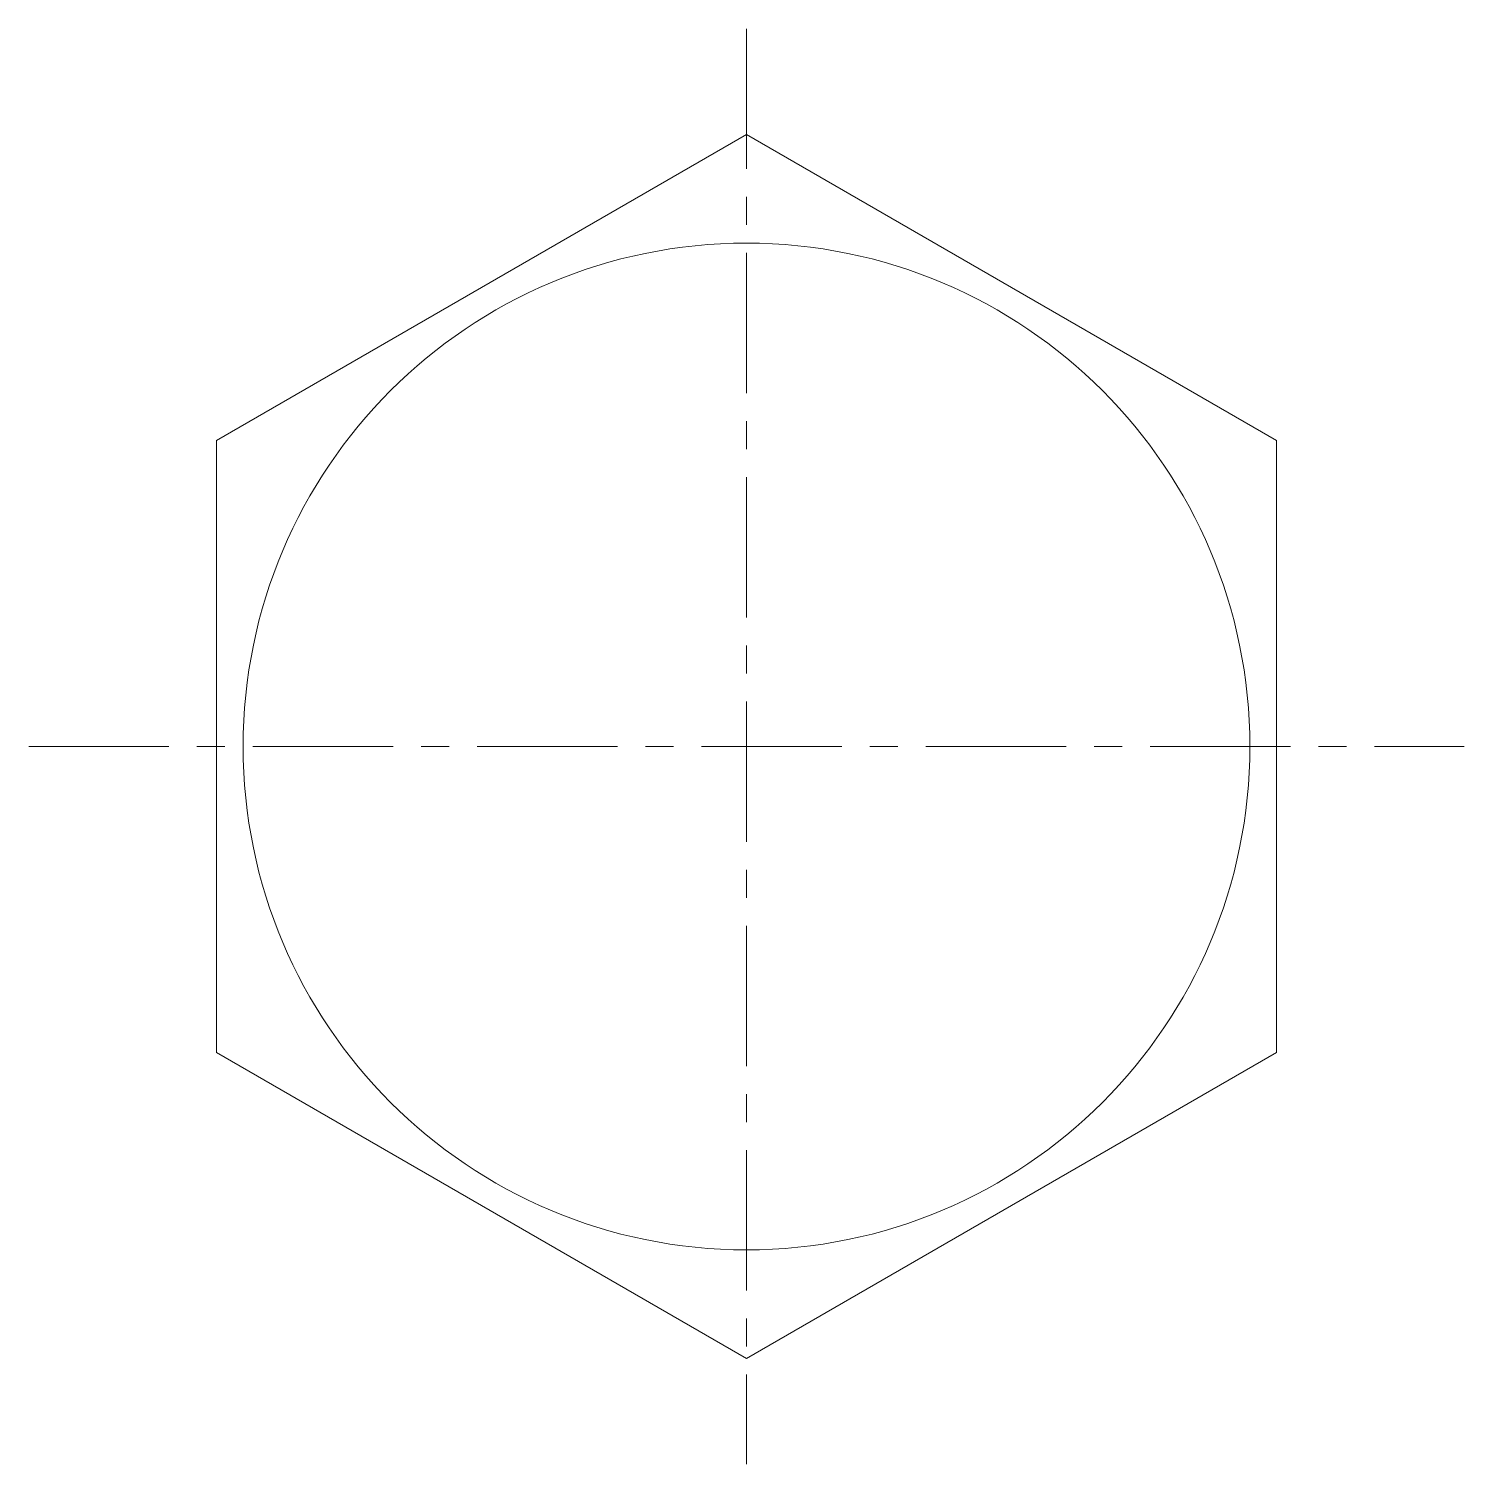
# Model space of a CAD drawing. Header units: millimetres. Extents: x -20.3 to 20.3, y -20.3 to 20.3.
import ezdxf

# ---------------------------------------------------------------- set-up
doc = ezdxf.new("R2010")
doc.units = ezdxf.units.MM
doc.header["$LTSCALE"] = 0.5
doc.linetypes.add('CENTER', pattern=[50.8, 31.75, -6.35, 6.35, -6.35])
doc.layers.get('0').update_dxf_attribs({"color": 9, "lineweight": 15})

msp = doc.modelspace()

# ---------------------------------------------------------------- linework, layer by layer
at = {"color": 1, "linetype": 'CENTER', "ltscale": 0.25}
for p, q in [((0, 20.321), (0, -20.321)), ((-20.321, 0), (20.321, 0))]:
    msp.add_line(p, q, dxfattribs=at)
at = {"ltscale": 0.5}
msp.add_lwpolyline([(-15, -8.66), (0, -17.321), (15, -8.66), (15, 8.66), (0, 17.321), (-15, 8.66)], close=True, dxfattribs=at)
msp.add_circle((0, 0), 14.25, dxfattribs=at)

doc.saveas('drawing.dxf')
